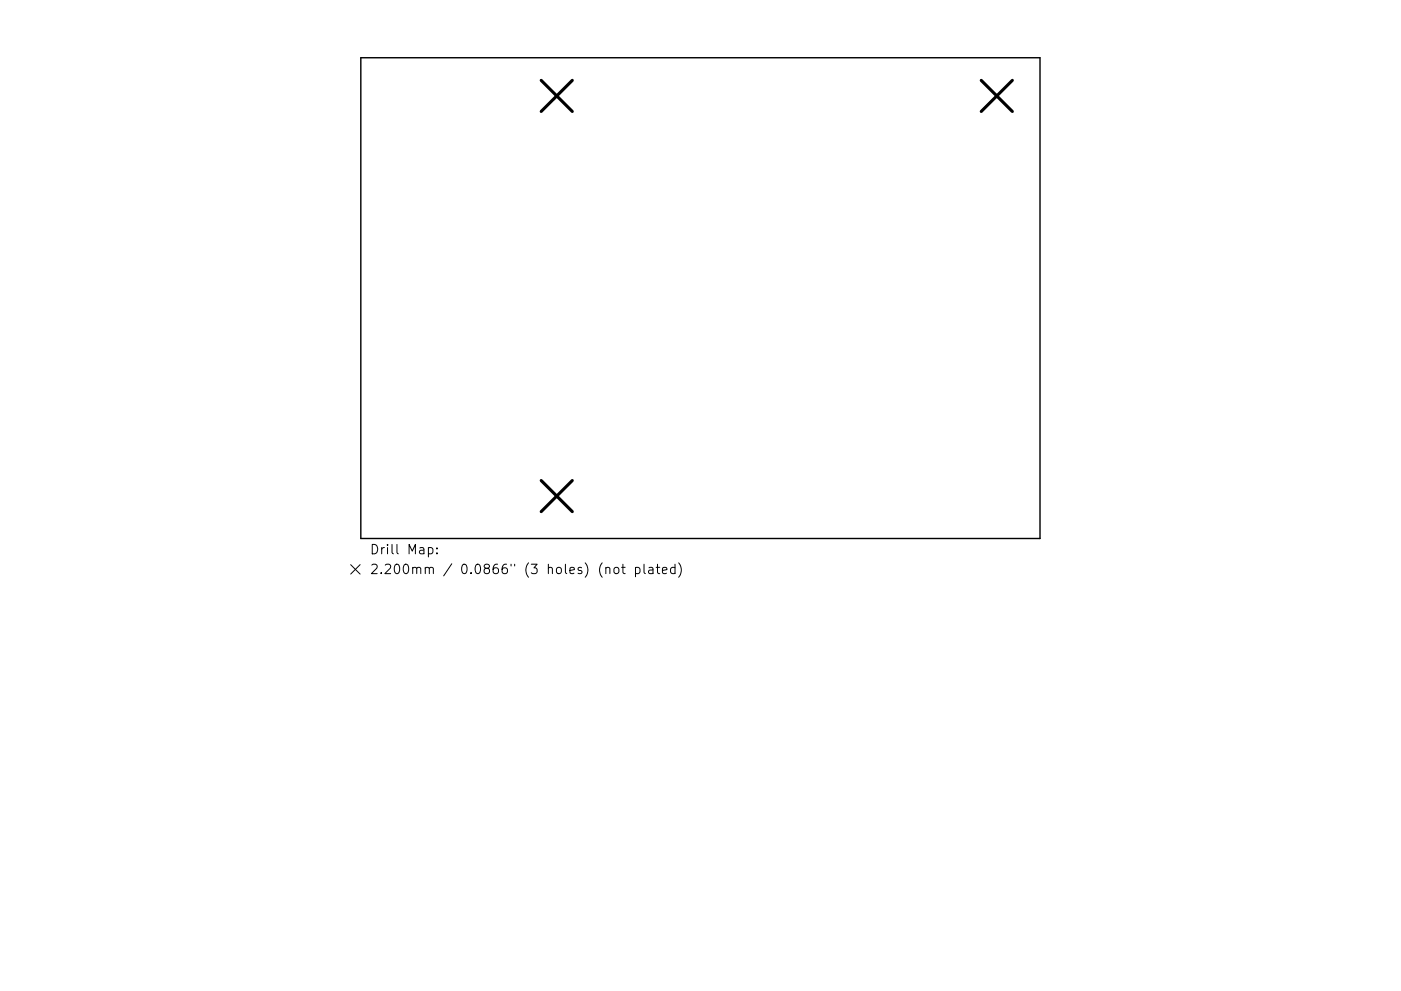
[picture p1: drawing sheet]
<svg xmlns="http://www.w3.org/2000/svg" width="297mm" height="210mm" viewBox="0 0 297 210" stroke-linecap="round" stroke-linejoin="round" font-family="sans-serif">
<defs><g id="words">
<g font-size="2.8">
<text x="78.4" y="118.2">Drill</text>
<text x="86.4" y="118.2">Map:</text>
<text x="78.4" y="122.4">2.200mm</text>
<text x="97.8" y="122.4">0.0866&quot;</text>
<text x="111.5" y="122.4">(3</text>
<text x="116.5" y="122.4">holes)</text>
<text x="127.5" y="122.4">(not</text>
<text x="135.4" y="122.4">plated)</text>
</g>
</g></defs>
<path d="M76.5 12.3h144v102h-144z" fill="none" stroke="#000" stroke-width=".3"/>
<path d="M114.7 17.1l6.6 6.6M121.3 17.1l-6.6 6.6M208 17.1l6.6 6.6M214.6 17.1l-6.6 6.6M114.7 102l6.6 6.6M121.3 102l-6.6 6.6" fill="none" stroke="#000" stroke-width=".66"/>
<path d="M74.4 119.8l2 2M76.4 119.8l-2 2M84.2 115.5v1.7l.3 .3M95.8 119.6l-1.7 2.6M108.4 119.7v.4M109.1 119.7v.4M90.2 120.6l.3-.2 .4 .1 .1 1.2M91 120.7l.3-.3 .5 .1 .1 1.2" fill="none" stroke="#000" stroke-width=".21"/>
<use href="#words"/>
</svg>
